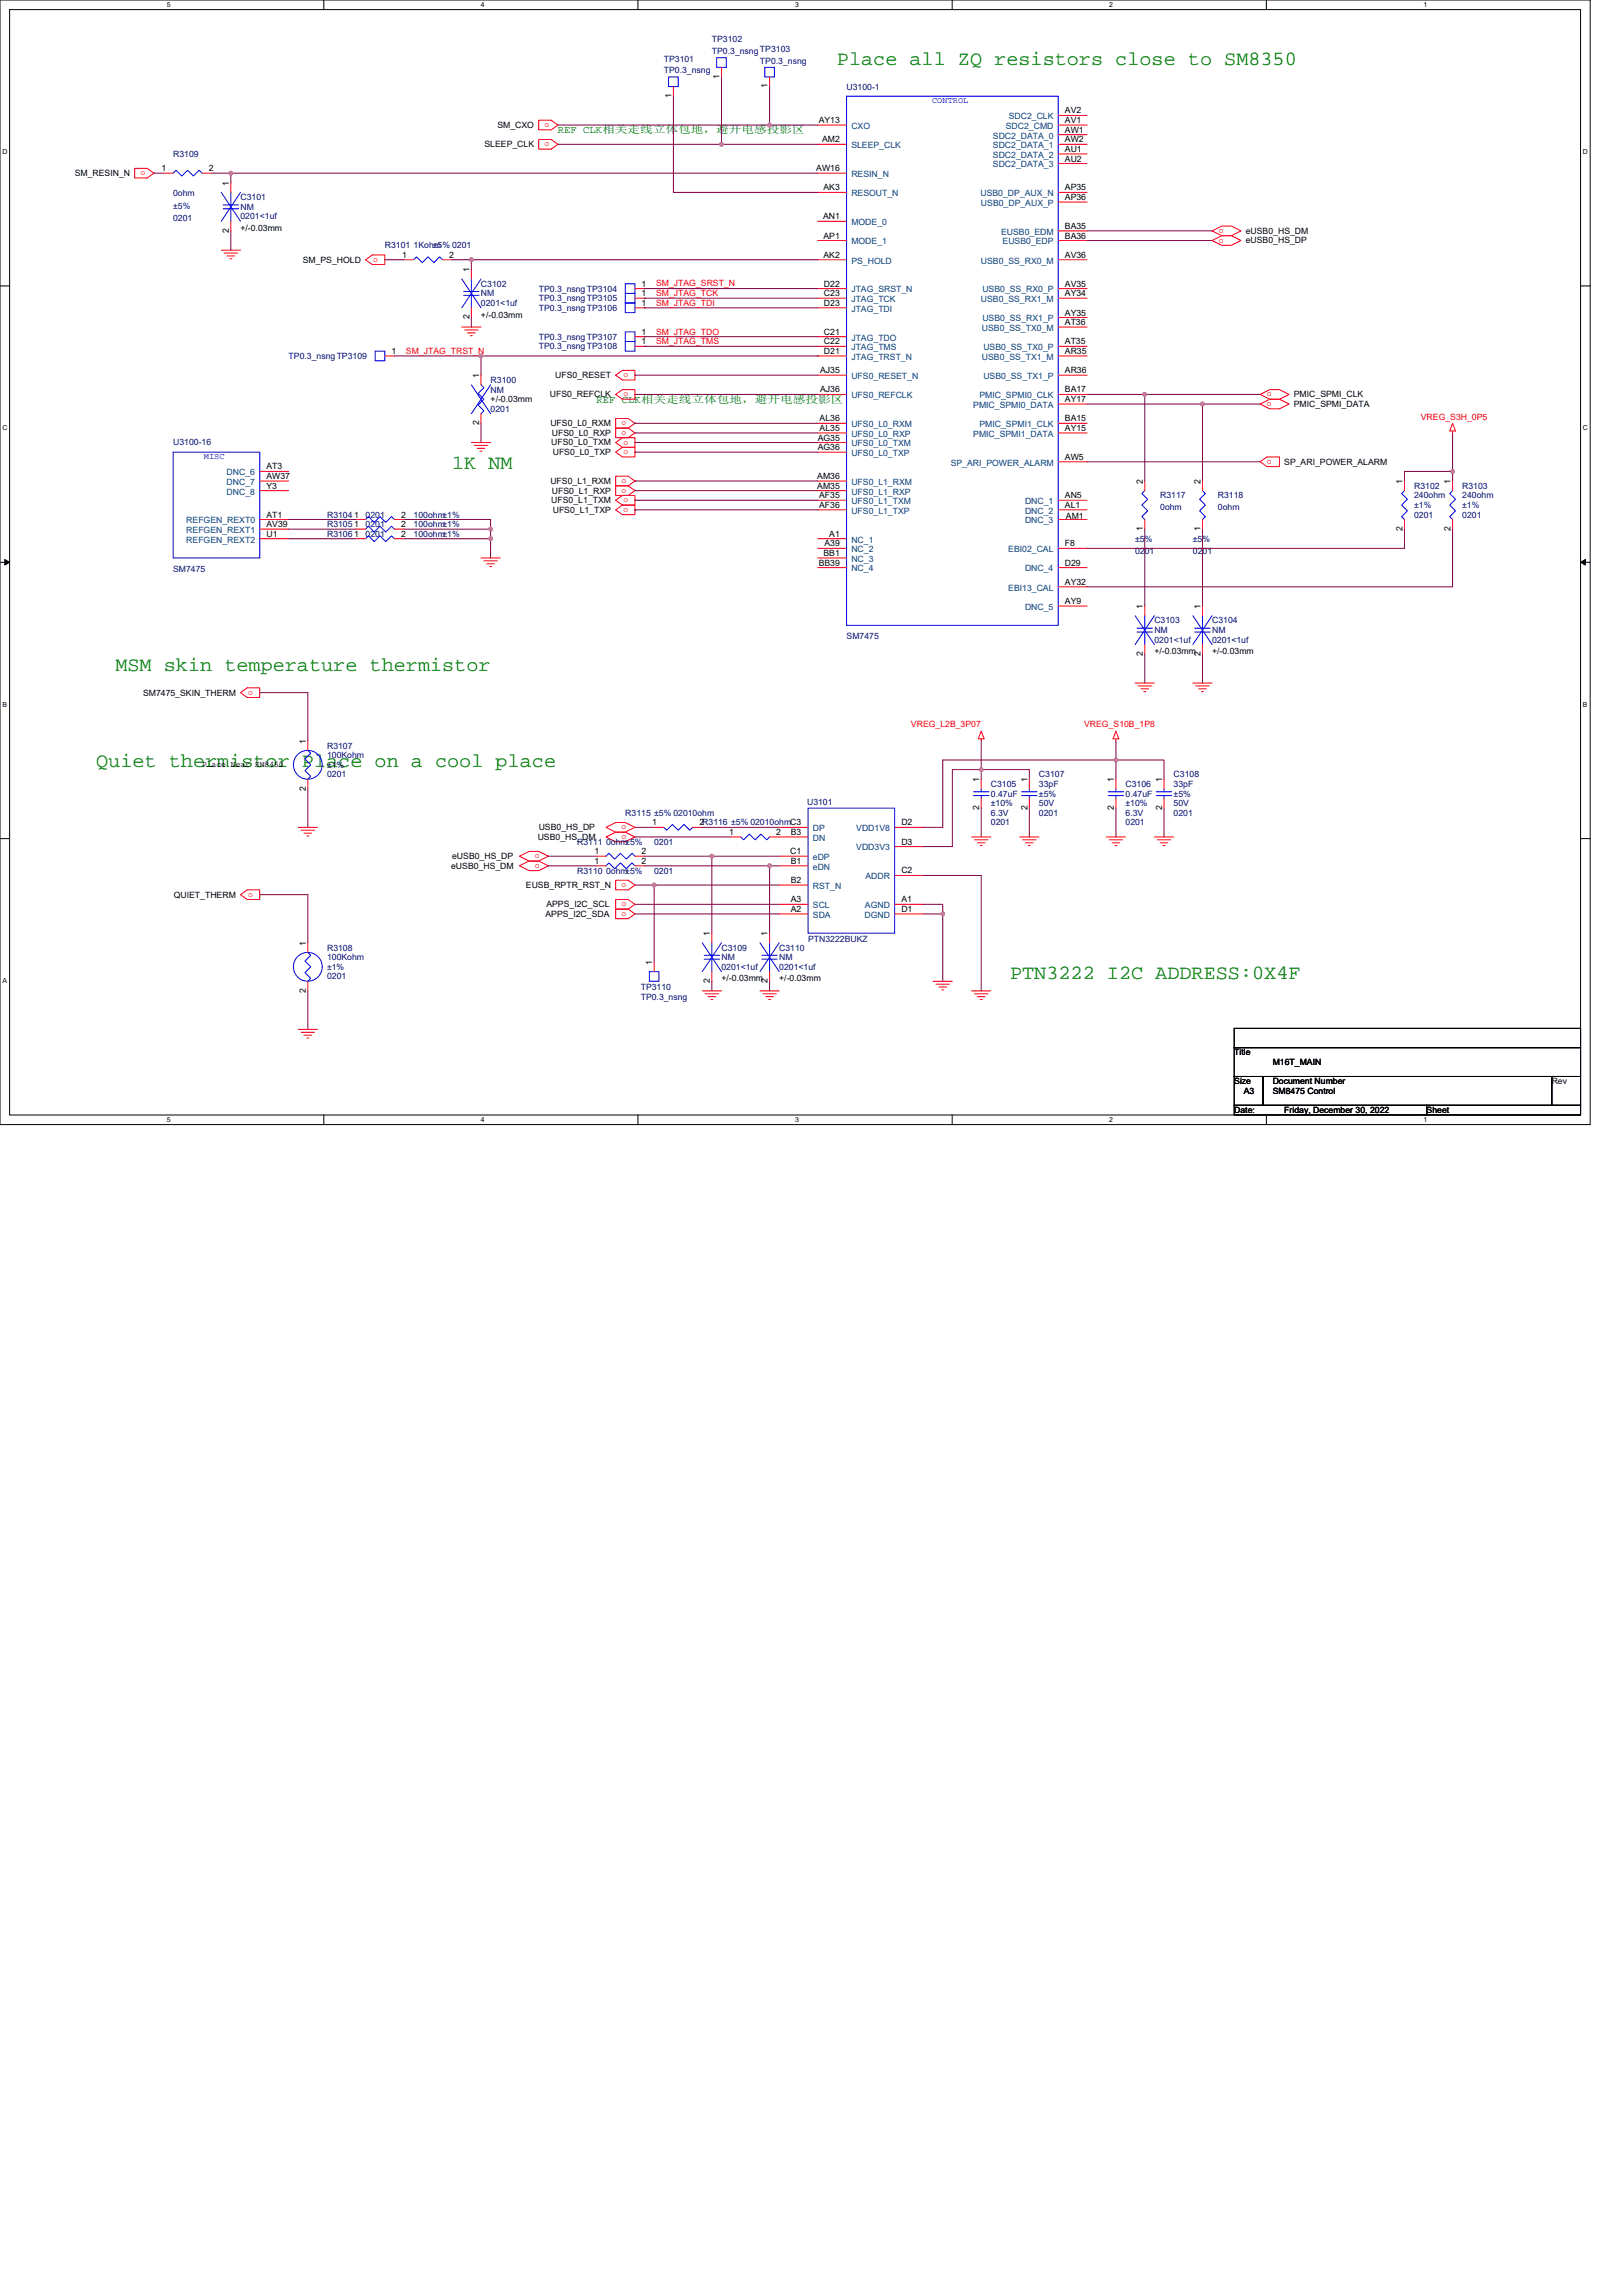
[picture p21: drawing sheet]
<svg xmlns="http://www.w3.org/2000/svg" width="210mm" height="297mm" viewBox="0 0 210 297" stroke-linecap="round" stroke-linejoin="round" font-family="sans-serif">
<defs><g id="words">
<g font-size="2.6" fill="#008000">
<text x="108.3" y="8.4">Place all ZQ resistors close to SM8350</text>
<text x="58.5" y="60.7">1K NM</text>
<text x="14.9" y="86.8">MSM skin temperature thermistor</text>
<text x="12.4" y="99.3">Quiet thermistor Place on a cool place</text>
<text x="130.7" y="126.6">PTN3222 I2C ADDRESS:0X4F</text>
</g>
<g font-size="1.4" fill="#008000">
<text x="72.2" y="17.3">REF CLK相关走线立体包地，避开电感投影区</text>
<text x="77.2" y="52.1">REF CLK相关走线立体包地，避开电感投影区</text>
</g>
<g font-size="1.1" fill="#000080">
<text x="92.1" y="5.5">TP3102</text>
<text x="85.9" y="8">TP3101</text>
<text x="85.9" y="9.5">TP0.3_nsng</text>
<text x="92.1" y="7">TP0.3_nsngTP3103</text>
<text x="98.3" y="8.2">TP0.3_nsng</text>
<text x="109.5" y="11.6">U3100-1</text>
<text x="22.4" y="20.3">R3109</text>
<text x="22.4" y="25.4">0ohm</text>
<text x="22.4" y="27">±5%</text>
<text x="22.4" y="28.6">0201</text>
<text x="31.1" y="25.9">C3101</text>
<text x="31.1" y="27.1">NM</text>
<text x="31.1" y="28.4">0201&lt;1uf</text>
<text x="49.8" y="32.1">R3101 1Kohm</text>
<text x="56" y="32.1">±5% 0201</text>
<text x="62.2" y="37.1">C3102</text>
<text x="62.2" y="38.3">NM</text>
<text x="62.2" y="39.6">0201&lt;1uf</text>
<text x="69.7" y="39">TP0.3_nsngTP3105</text>
<text x="69.7" y="40.2">TP0.3_nsngTP3106</text>
<text x="69.7" y="37.7">TP0.3_nsngTP3104</text>
<text x="37.3" y="46.4">TP0.3_nsngTP3109</text>
<text x="69.7" y="43.9">TP0.3_nsngTP3107</text>
<text x="69.7" y="45.2">TP0.3_nsngTP3108</text>
<text x="63.5" y="49.5">R3100</text>
<text x="63.5" y="50.8">NM</text>
<text x="63.5" y="53.3">0201</text>
<text x="22.4" y="57.6">U3100-16</text>
<text x="150.1" y="64.5">R3117</text>
<text x="150.1" y="66">0ohm</text>
<text x="157.6" y="64.5">R3118</text>
<text x="157.6" y="66">0ohm</text>
<text x="183" y="63.2">R3102</text>
<text x="183" y="64.5">240ohm</text>
<text x="183" y="65.7">±1%</text>
<text x="189.2" y="63.2">R3103</text>
<text x="189.2" y="64.5">240ohm</text>
<text x="189.2" y="65.7">±1%</text>
<text x="42.3" y="69.5">R31061</text>
<text x="42.3" y="68.2">R31051</text>
<text x="42.3" y="67">R31041</text>
<text x="47.3" y="69.5">0201</text>
<text x="47.3" y="68.2">0201</text>
<text x="47.3" y="67">0201</text>
<text x="53.5" y="69.5">100ohm±1%</text>
<text x="53.5" y="68.2">100ohm±1%</text>
<text x="53.5" y="67">100ohm±1%</text>
<text x="146.9" y="70.1">±5%</text>
<text x="146.9" y="71.7">0201</text>
<text x="154.3" y="70.1">±5%</text>
<text x="154.3" y="71.7">0201</text>
<text x="183" y="67">0201</text>
<text x="189.2" y="67">0201</text>
<text x="22.4" y="73.9">SM7475</text>
<text x="109.5" y="82.7">SM7475</text>
<text x="149.4" y="80.7">C3103</text>
<text x="149.4" y="81.9">NM</text>
<text x="149.4" y="83.1">0201&lt;1uf</text>
<text x="156.8" y="80.7">C3104</text>
<text x="156.8" y="81.9">NM</text>
<text x="156.8" y="83.1">0201&lt;1uf</text>
<text x="42.3" y="96.8">R3107</text>
<text x="42.3" y="98.1">100Kohm</text>
<text x="42.3" y="99.3">±1%</text>
<text x="42.3" y="100.6">0201</text>
<text x="128.2" y="101.8">C3105</text>
<text x="134.4" y="100.6">C3107</text>
<text x="134.4" y="101.8">33pF</text>
<text x="145.6" y="101.8">C3106</text>
<text x="151.8" y="100.6">C3108</text>
<text x="151.8" y="101.8">33pF</text>
<text x="80.9" y="105.5">R3115 ±5% 02010ohm</text>
<text x="104.4" y="104.2">U3101</text>
<text x="128.2" y="103.1">0.47uF</text>
<text x="128.2" y="106.8">0201</text>
<text x="128.2" y="105.5">6.3V</text>
<text x="128.2" y="104.3">±10%</text>
<text x="134.4" y="105.6">0201</text>
<text x="134.4" y="104.3">50V</text>
<text x="134.4" y="103.1">±5%</text>
<text x="145.6" y="103.1">0.47uF</text>
<text x="145.6" y="106.8">0201</text>
<text x="145.6" y="105.5">6.3V</text>
<text x="145.6" y="104.3">±10%</text>
<text x="151.8" y="105.6">0201</text>
<text x="151.8" y="104.3">50V</text>
<text x="151.8" y="103.1">±5%</text>
<text x="74.7" y="109.3">R3111 0ohm±5%</text>
<text x="74.7" y="113">R3110 0ohm±5%</text>
<text x="84.6" y="109.3">0201</text>
<text x="84.6" y="113">0201</text>
<text x="42.3" y="123">R3108</text>
<text x="42.3" y="124.2">100Kohm</text>
<text x="42.3" y="125.5">±1%</text>
<text x="93.3" y="123">C3109</text>
<text x="93.3" y="124.2">NM</text>
<text x="93.3" y="125.5">0201&lt;1uf</text>
<text x="100.8" y="123">C3110</text>
<text x="100.8" y="124.2">NM</text>
<text x="100.8" y="125.5">0201&lt;1uf</text>
<text x="104.5" y="121.9">PTN3222BUKZ</text>
<text x="42.3" y="126.7">0201</text>
<text x="82.9" y="128.1">TP3110</text>
<text x="82.9" y="129.3">TP0.3_nsng</text>
</g>
<g font-size="1.1">
<text x="93.1" y="10.2" transform="rotate(-90 93.1 10.2)">1</text>
<text x="99.3" y="11.4" transform="rotate(-90 99.3 11.4)">1</text>
<text x="64.4" y="16.6">SM_CXO</text>
<text x="86.9" y="12.7" transform="rotate(-90 86.9 12.7)">1</text>
<text x="105.9" y="15.9">AY13</text>
<text x="137.8" y="14.7">AV2</text>
<text x="137.8" y="15.9">AV1</text>
<text x="137.8" y="17.2">AW1</text>
<text x="9.7" y="22.8">SM_RESIN_N</text>
<text x="20.9" y="22.1">1</text>
<text x="27" y="22.1">2</text>
<text x="62.7" y="19">SLEEP_CLK</text>
<text x="105.6" y="22.1">AW16</text>
<text x="106.4" y="18.4">AM2</text>
<text x="137.8" y="18.4">AW2</text>
<text x="137.8" y="19.7">AU1</text>
<text x="137.8" y="20.9">AU2</text>
<text x="29.6" y="24" transform="rotate(-90 29.6 24)">1</text>
<text x="31.1" y="29.9">+/-0.03mm</text>
<text x="106.5" y="28.4">AN1</text>
<text x="106.5" y="24.6">AK3</text>
<text x="137.8" y="29.6">BA35</text>
<text x="137.8" y="24.6">AP35</text>
<text x="137.8" y="25.9">AP36</text>
<text x="29.6" y="30.1" transform="rotate(-90 29.6 30.1)">2</text>
<text x="39.2" y="34">SM_PS_HOLD</text>
<text x="52" y="33.4">1</text>
<text x="58.1" y="33.4">2</text>
<text x="60.7" y="35.2" transform="rotate(-90 60.7 35.2)">1</text>
<text x="106.5" y="30.9">AP1</text>
<text x="106.5" y="33.4">AK2</text>
<text x="137.8" y="30.9">BA36</text>
<text x="137.8" y="33.4">AV36</text>
<text x="161.2" y="30.3">eUSB0_HS_DM</text>
<text x="161.2" y="31.5">eUSB0_HS_DP</text>
<text x="60.7" y="41.3" transform="rotate(-90 60.7 41.3)">2</text>
<text x="62.2" y="41.1">+/-0.03mm</text>
<text x="83" y="38.3">1</text>
<text x="83" y="39.6">1</text>
<text x="83" y="37.1">1</text>
<text x="106.6" y="37.1">D22</text>
<text x="106.6" y="38.3">C23</text>
<text x="106.6" y="39.6">D23</text>
<text x="137.8" y="37.1">AV35</text>
<text x="137.8" y="38.3">AY34</text>
<text x="137.8" y="40.8">AY35</text>
<text x="50.7" y="45.8">1</text>
<text x="83" y="43.3">1</text>
<text x="83" y="44.6">1</text>
<text x="106.6" y="43.3">C21</text>
<text x="106.6" y="44.6">C22</text>
<text x="106.6" y="45.8">D21</text>
<text x="137.8" y="42.1">AT36</text>
<text x="137.8" y="44.6">AT35</text>
<text x="137.8" y="45.8">AR35</text>
<text x="62" y="48.9" transform="rotate(-90 62 48.9)">1</text>
<text x="63.5" y="52">+/-0.03mm</text>
<text x="71.1" y="51.4">UFS0_REFCLK</text>
<text x="71.8" y="48.9">UFS0_RESET</text>
<text x="106.1" y="50.8">AJ36</text>
<text x="106.1" y="48.3">AJ35</text>
<text x="137.8" y="50.8">BA17</text>
<text x="137.8" y="52">AY17</text>
<text x="137.8" y="48.3">AR36</text>
<text x="167.4" y="51.4">PMIC_SPMI_CLK</text>
<text x="167.4" y="52.7">PMIC_SPMI_DATA</text>
<text x="62" y="55" transform="rotate(-90 62 55)">2</text>
<text x="71.2" y="55.1">UFS0_L0_RXM</text>
<text x="71.3" y="57.6">UFS0_L0_TXM</text>
<text x="71.4" y="56.4">UFS0_L0_RXP</text>
<text x="71.5" y="58.9">UFS0_L0_TXP</text>
<text x="105.8" y="57">AG35</text>
<text x="105.8" y="58.2">AG36</text>
<text x="106" y="54.5">AL36</text>
<text x="106" y="55.8">AL35</text>
<text x="137.8" y="54.5">BA15</text>
<text x="137.8" y="55.8">AY15</text>
<text x="137.8" y="59.5">AW5</text>
<text x="34.5" y="60.7">AT3</text>
<text x="34.5" y="62">AW37</text>
<text x="34.5" y="63.2">Y3</text>
<text x="71.2" y="62.6">UFS0_L1_RXM</text>
<text x="71.3" y="65.1">UFS0_L1_TXM</text>
<text x="71.4" y="63.9">UFS0_L1_RXP</text>
<text x="105.7" y="62">AM36</text>
<text x="105.7" y="63.2">AM35</text>
<text x="106" y="64.5">AF35</text>
<text x="106" y="65.7">AF36</text>
<text x="137.8" y="64.5">AN5</text>
<text x="137.8" y="65.7">AL1</text>
<text x="147.9" y="62.6" transform="rotate(-90 147.9 62.6)">2</text>
<text x="155.3" y="62.6" transform="rotate(-90 155.3 62.6)">2</text>
<text x="166.2" y="60.1">SP_ARI_POWER_ALARM</text>
<text x="181.5" y="62.6" transform="rotate(-90 181.5 62.6)">1</text>
<text x="187.7" y="62.6" transform="rotate(-90 187.7 62.6)">1</text>
<text x="34.5" y="67">AT1</text>
<text x="34.5" y="68.2">AV39</text>
<text x="34.5" y="69.4">U1</text>
<text x="51.9" y="69.4">2</text>
<text x="51.9" y="68.2">2</text>
<text x="51.9" y="67">2</text>
<text x="71.5" y="66.3">UFS0_L1_TXP</text>
<text x="106.5" y="71.9">BB1</text>
<text x="106.7" y="70.7">A39</text>
<text x="107.3" y="69.4">A1</text>
<text x="137.8" y="70.7">F8</text>
<text x="137.9" y="67.1">AM1</text>
<text x="147.9" y="68.7" transform="rotate(-90 147.9 68.7)">1</text>
<text x="155.3" y="68.7" transform="rotate(-90 155.3 68.7)">1</text>
<text x="181.5" y="68.7" transform="rotate(-90 181.5 68.7)">2</text>
<text x="187.7" y="68.7" transform="rotate(-90 187.7 68.7)">2</text>
<text x="105.9" y="73.2">BB39</text>
<text x="137.8" y="73.2">D29</text>
<text x="137.8" y="75.7">AY32</text>
<text x="137.8" y="78.2">AY9</text>
<text x="147.9" y="78.8" transform="rotate(-90 147.9 78.8)">1</text>
<text x="155.3" y="78.8" transform="rotate(-90 155.3 78.8)">1</text>
<text x="18.5" y="90">SM7475_SKIN_THERM</text>
<text x="147.9" y="84.9" transform="rotate(-90 147.9 84.9)">2</text>
<text x="149.4" y="84.6">+/-0.03mm</text>
<text x="155.3" y="84.9" transform="rotate(-90 155.3 84.9)">2</text>
<text x="156.8" y="84.6">+/-0.03mm</text>
<text x="26.1" y="99.2">Place Near SM8450</text>
<text x="39.6" y="96.2" transform="rotate(-90 39.6 96.2)">1</text>
<text x="126.7" y="101.2" transform="rotate(-90 126.7 101.2)">1</text>
<text x="132.9" y="101.2" transform="rotate(-90 132.9 101.2)">1</text>
<text x="144.1" y="101.2" transform="rotate(-90 144.1 101.2)">1</text>
<text x="150.3" y="101.2" transform="rotate(-90 150.3 101.2)">1</text>
<text x="39.6" y="102.3" transform="rotate(-90 39.6 102.3)">2</text>
<text x="69.7" y="107.4">USB0_HS_DP</text>
<text x="84.4" y="106.8">1</text>
<text x="90.5" y="106.8">2R3116 ±5% 02010ohmC3</text>
<text x="116.6" y="106.8">D2</text>
<text x="126.7" y="104.8" transform="rotate(-90 126.7 104.8)">2</text>
<text x="132.9" y="104.8" transform="rotate(-90 132.9 104.8)">2</text>
<text x="144.1" y="104.8" transform="rotate(-90 144.1 104.8)">2</text>
<text x="150.3" y="104.8" transform="rotate(-90 150.3 104.8)">2</text>
<text x="58.4" y="112.4">eUSB0_HS_DM</text>
<text x="58.5" y="111.2">eUSB0_HS_DP</text>
<text x="69.6" y="108.7">USB0_HS_DM</text>
<text x="76.9" y="110.5">1</text>
<text x="76.9" y="111.8">1</text>
<text x="83" y="110.5">2</text>
<text x="83" y="111.8">2</text>
<text x="94.3" y="108">1</text>
<text x="100.4" y="108">2</text>
<text x="102.2" y="110.5">C1</text>
<text x="102.3" y="108">B3</text>
<text x="102.3" y="111.8">B1</text>
<text x="116.6" y="113">C2</text>
<text x="116.6" y="109.3">D3</text>
<text x="22.5" y="116.1">QUIET_THERM</text>
<text x="68" y="114.9">EUSB_RPTR_RST_N</text>
<text x="70.6" y="118.6">APPS_I2C_SDA</text>
<text x="70.7" y="117.4">APPS_I2C_SCL</text>
<text x="102.3" y="114.2">B2</text>
<text x="102.3" y="116.7">A3</text>
<text x="102.3" y="118">A2</text>
<text x="116.6" y="116.7">A1</text>
<text x="116.6" y="118">D1</text>
<text x="39.6" y="122.3" transform="rotate(-90 39.6 122.3)">1</text>
<text x="84.4" y="124.8" transform="rotate(-90 84.4 124.8)">1</text>
<text x="91.8" y="121.1" transform="rotate(-90 91.8 121.1)">1</text>
<text x="99.3" y="121.1" transform="rotate(-90 99.3 121.1)">1</text>
<text x="39.6" y="128.4" transform="rotate(-90 39.6 128.4)">2</text>
<text x="91.8" y="127.2" transform="rotate(-90 91.8 127.2)">2</text>
<text x="93.3" y="127">+/-0.03mm</text>
<text x="99.3" y="127.2" transform="rotate(-90 99.3 127.2)">2</text>
<text x="100.8" y="127">+/-0.03mm</text>
<text x="159.7" y="136.5">Title</text>
<text x="164.7" y="137.8">M16T_MAIN</text>
<text x="159.7" y="140.3">Size</text>
<text x="160.9" y="141.5">A3</text>
<text x="164.7" y="140.3">Document Number</text>
<text x="164.7" y="141.5">SM8475 Control</text>
<text x="200.8" y="140.3">Rev</text>
<text x="159.7" y="144">Date:</text>
<text x="166.2" y="144">Friday, December 30, 2022</text>
<text x="184.6" y="144">Sheet</text>
</g>
<g font-size="1.1" fill="#f00">
<text x="70.4" y="16.4">o</text>
<text x="18.2" y="22.7">o</text>
<text x="70.4" y="18.9">o</text>
<text x="48.3" y="33.9">o</text>
<text x="157.7" y="30.1">o</text>
<text x="157.7" y="31.4">o</text>
<text x="84.9" y="37.1">SM_JTAG_SRST_N</text>
<text x="84.9" y="38.3">SM_JTAG_TCK</text>
<text x="84.9" y="39.5">SM_JTAG_TDI</text>
<text x="52.5" y="45.8">SM_JTAG_TRST_N</text>
<text x="84.9" y="43.3">SM_JTAG_TDO</text>
<text x="84.9" y="44.5">SM_JTAG_TMS</text>
<text x="80.7" y="48.8">o</text>
<text x="80.7" y="51.3">o</text>
<text x="163.9" y="51.3">o</text>
<text x="163.9" y="52.5">o</text>
<text x="80.4" y="55">o</text>
<text x="80.4" y="56.3">o</text>
<text x="80.7" y="57.5">o</text>
<text x="80.7" y="58.8">o</text>
<text x="183.8" y="54.3">VREG_S3H_0P5</text>
<text x="80.4" y="62.5">o</text>
<text x="80.4" y="63.7">o</text>
<text x="80.7" y="65">o</text>
<text x="163.9" y="60">o</text>
<text x="80.7" y="66.2">o</text>
<text x="32.1" y="89.9">o</text>
<text x="117.9" y="94.1">VREG_L2B_3P07</text>
<text x="140.3" y="94.1">VREG_S10B_1P8</text>
<text x="80.4" y="107.3">o</text>
<text x="69.2" y="111">o</text>
<text x="69.2" y="112.3">o</text>
<text x="80.4" y="108.5">o</text>
<text x="32.1" y="116">o</text>
<text x="80.4" y="114.8">o</text>
<text x="80.4" y="117.3">o</text>
<text x="80.4" y="118.5">o</text>
</g>
<g font-size="1.1" fill="#004080">
<text x="110.1" y="16.7">CXO</text>
<text x="128.5" y="17.9">SDC2_DATA_0</text>
<text x="130.1" y="16.7">SDC2_CMD</text>
<text x="130.5" y="15.4">SDC2_CLK</text>
<text x="110.1" y="22.9">RESIN_N</text>
<text x="110.1" y="19.2">SLEEP_CLK</text>
<text x="128.5" y="19.2">SDC2_DATA_1</text>
<text x="128.5" y="20.4">SDC2_DATA_2</text>
<text x="128.5" y="21.7">SDC2_DATA_3</text>
<text x="110.1" y="29.1">MODE_0</text>
<text x="110.1" y="25.4">RESOUT_N</text>
<text x="126.9" y="25.4">USB0_DP_AUX_N</text>
<text x="126.9" y="26.6">USB0_DP_AUX_P</text>
<text x="110.1" y="31.6">MODE_1</text>
<text x="110.1" y="34.1">PS_HOLD</text>
<text x="126.9" y="34.1">USB0_SS_RX0_M</text>
<text x="129.5" y="30.4">EUSB0_EDM</text>
<text x="129.7" y="31.6">EUSB0_EDP</text>
<text x="110.1" y="37.8">JTAG_SRST_N</text>
<text x="110.1" y="39.1">JTAG_TCK</text>
<text x="110.1" y="40.3">JTAG_TDI</text>
<text x="126.9" y="39.1">USB0_SS_RX1_M</text>
<text x="127.1" y="37.8">USB0_SS_RX0_P</text>
<text x="127.1" y="41.6">USB0_SS_RX1_P</text>
<text x="110.1" y="44.1">JTAG_TDO</text>
<text x="110.1" y="45.3">JTAG_TMS</text>
<text x="110.1" y="46.6">JTAG_TRST_N</text>
<text x="127" y="42.8">USB0_SS_TX0_M</text>
<text x="127" y="46.6">USB0_SS_TX1_M</text>
<text x="127.2" y="45.3">USB0_SS_TX0_P</text>
<text x="110.1" y="51.5">UFS0_REFCLK</text>
<text x="110.1" y="49">UFS0_RESET_N</text>
<text x="125.9" y="52.8">PMIC_SPMI0_DATA</text>
<text x="126.7" y="51.5">PMIC_SPMI0_CLK</text>
<text x="127.2" y="49">USB0_SS_TX1_P</text>
<text x="110.1" y="55.3">UFS0_L0_RXM</text>
<text x="110.1" y="56.5">UFS0_L0_RXP</text>
<text x="110.1" y="57.8">UFS0_L0_TXM</text>
<text x="110.1" y="59">UFS0_L0_TXP</text>
<text x="125.9" y="56.5">PMIC_SPMI1_DATA</text>
<text x="126.7" y="55.3">PMIC_SPMI1_CLK</text>
<text x="29.3" y="61.5">DNC_6</text>
<text x="29.3" y="62.7">DNC_7</text>
<text x="29.3" y="64">DNC_8</text>
<text x="110.1" y="62.7">UFS0_L1_RXM</text>
<text x="110.1" y="64">UFS0_L1_RXP</text>
<text x="110.1" y="65.2">UFS0_L1_TXM</text>
<text x="123" y="60.2">SP_ARI_POWER_ALARM</text>
<text x="132.6" y="65.2">DNC_1</text>
<text x="24.1" y="67.7">REFGEN_REXT0</text>
<text x="24.1" y="69">REFGEN_REXT1</text>
<text x="24.1" y="70.2">REFGEN_REXT2</text>
<text x="110.1" y="70.2">NC_1</text>
<text x="110.1" y="71.4">NC_2</text>
<text x="110.1" y="66.5">UFS0_L1_TXP</text>
<text x="130.4" y="71.4">EBI02_CAL</text>
<text x="132.6" y="66.5">DNC_2</text>
<text x="132.6" y="67.7">DNC_3</text>
<text x="110.1" y="72.7">NC_3</text>
<text x="110.1" y="73.9">NC_4</text>
<text x="130.4" y="76.4">EBI13_CAL</text>
<text x="132.6" y="73.9">DNC_4</text>
<text x="132.6" y="78.9">DNC_5</text>
<text x="105.2" y="107.5">DP</text>
<text x="110.8" y="107.5">VDD1V8</text>
<text x="105.2" y="108.8">DN</text>
<text x="105.2" y="112.5">eDN</text>
<text x="105.2" y="111.3">eDP</text>
<text x="110.8" y="110">VDD3V3</text>
<text x="112" y="113.8">ADDR</text>
<text x="105.2" y="115">RST_N</text>
<text x="105.2" y="117.5">SCL</text>
<text x="105.2" y="118.7">SDA</text>
<text x="111.8" y="118.7">DGND</text>
<text x="111.9" y="117.5">AGND</text>
</g>
<g font-size="1.1" fill="#00f">
<text x="120.6" y="13.3">CONTROL</text>
<text x="26.4" y="59.4">MISC</text>
</g>
<g font-size=".9">
<text x="21.6" y=".9">5</text>
<text x="62.2" y=".9">4</text>
<text x="102.9" y=".9">3</text>
<text x="143.5" y=".9">2</text>
<text x="184.2" y=".9">1</text>
<text x=".3" y="19.9">D</text>
<text x="204.8" y="19.9">D</text>
<text x=".3" y="55.7">C</text>
<text x="204.8" y="55.7">C</text>
<text x=".3" y="91.4">B</text>
<text x="204.8" y="91.4">B</text>
<text x=".3" y="127.2">A</text>
<text x="21.6" y="145.2">5</text>
<text x="62.2" y="145.2">4</text>
<text x="102.9" y="145.2">3</text>
<text x="143.5" y="145.2">2</text>
<text x="184.2" y="145.2">1</text>
</g>
</g></defs>
<path d="M0 0h205.7v145.5h-205.7zM1.2 1.2h203.3v143h-203.3z" fill="none" stroke="#000" stroke-width=".13"/>
<g fill="#fff">
<path d="M21.6 .1h.5v1h-.5z"/>
<path d="M21.6 144.4h.5v1h-.5z"/>
</g>
<path d="M41.9 0v1.2M41.9 144.2v1.3" fill="none" stroke="#000" stroke-width=".13"/>
<g fill="#fff">
<path d="M62.2 .1h.5v1h-.5z"/>
<path d="M62.2 144.4h.5v1h-.5z"/>
</g>
<path d="M82.5 0v1.2M82.5 144.2v1.3" fill="none" stroke="#000" stroke-width=".13"/>
<g fill="#fff">
<path d="M102.9 .1h.5v1h-.5z"/>
<path d="M102.9 144.4h.5v1h-.5z"/>
</g>
<path d="M123.2 0v1.2M123.2 144.2v1.3" fill="none" stroke="#000" stroke-width=".13"/>
<g fill="#fff">
<path d="M143.5 .1h.5v1h-.5z"/>
<path d="M143.5 144.4h.5v1h-.5z"/>
</g>
<path d="M163.8 0v1.2M163.8 144.2v1.3" fill="none" stroke="#000" stroke-width=".13"/>
<g fill="#fff">
<path d="M184.2 .1h.5v1h-.5z"/>
<path d="M184.2 144.4h.5v1h-.5z"/>
<path d="M.3 19.1h.7v1h-.7z"/>
<path d="M204.8 19.1h.6v1h-.6z"/>
<path d="M.3 54.9h.7v1h-.7z"/>
<path d="M204.8 54.9h.6v1h-.6z"/>
</g>
<path d="M0 37h1.2M204.5 37h1.2" fill="none" stroke="#000" stroke-width=".13"/>
<g fill="#fff">
<path d="M.3 90.6h.6v1h-.6z"/>
<path d="M204.8 90.6h.6v1h-.6z"/>
</g>
<path d="M0 72.7h1.2M204.5 72.7h1.2" fill="none" stroke="#000" stroke-width=".13"/>
<path d="M.6 72.4l.6 .3-.6 .4zM204.5 72.7l.6-.3v.7z" fill="#000" stroke="#000" stroke-width=".13"/>
<path d="M.3 126.4h.6v1h-.6z" fill="#fff"/>
<path d="M0 108.5h1.2M204.5 108.5h1.2M159.7 133h44.8v2.5h-44.8zM159.7 135.5h44.8v3.8h-44.8zM159.7 139.3h3.7v3.7h-3.7zM163.4 139.3h37.4v3.7h-37.4zM200.8 139.3h3.7v3.7h-3.7zM159.7 143h24.9v1.2h-24.9zM184.6 143h19.9v1.2h-19.9z" fill="none" stroke="#000" stroke-width=".13"/>
<g fill="none" stroke="#f00" stroke-width=".13">
<path d="M69.7 15.6h1.6l.9 .6-.9 .6h-1.6zM69.7 18h1.6l.9 .7-.9 .6h-1.6zM87.1 11.2v1.2M93.3 8.7v1.3M99.6 10v1.2M105.8 16.2h3.7M105.8 18.7h3.7M136.9 14.9h3.7M136.9 16.2h3.7M136.9 17.4h3.7M136.9 18.7h3.7M136.9 19.9h3.7"/>
<path d="M17.4 21.8h1.6l.9 .6-.9 .6h-1.6zM21.2 22.4h1.2M26.1 22.4h1.3M28.6 32.4h2.5M29 32.7h1.7M29.4 33.1h1M29.7 33.5h.3M29.9 23.6v1.3M29.9 28.6v1.3M47.3 33.6l.9-.6h1.6v1.2h-1.6zM52.3 33.6h1.2M57.3 33.6h1.2"/>
<path d="M61 34.8v1.3M61 39.8v1.3M82.1 38.6h1.3M82.1 39.8h1.3M82.1 37.3h1.3M105.8 37.3h3.7M105.8 38.6h3.7M105.8 39.8h3.7M105.8 28.6h3.7M105.8 31.1h3.7M105.8 33.6h3.7M105.8 22.4h3.7"/>
<path d="M105.8 24.9h3.7M136.9 29.9h3.7M136.9 31.1h3.7M136.9 21.2h3.7M136.9 24.9h3.7M136.9 26.1h3.7M136.9 33.6h3.7M136.9 37.3h3.7M136.9 38.6h3.7M156.8 29.9l1.3-.7h1.2l1.3 .7-1.3 .6h-1.2zM156.8 31.1l1.3-.6h1.2l1.3 .6-1.3 .6h-1.2zM49.8 46.1h1.2"/>
<path d="M59.7 42.3h2.5M60.1 42.7h1.8M60.5 43.1h1M60.9 43.4h.2M61 57.3h2.5M61.4 57.6h1.7M61.7 58h1M62.1 58.4h.3M62.2 48.5v1.3M62.2 53.5v1.3M79.7 54.1h1.6l.8 .7-.8 .6h-1.6zM79.7 55.4h1.6l.8 .6-.8 .6h-1.6z"/>
<path d="M79.7 48.5l.8-.6h1.6v1.3h-1.6zM79.7 51l.8-.6h1.6v1.3h-1.6zM79.7 57.3l.8-.7h1.6v1.3h-1.6zM79.7 58.5l.8-.6h1.6v1.2h-1.6zM82.1 43.6h1.3M82.1 44.8h1.3M105.8 43.6h3.7M105.8 44.8h3.7M105.8 46.1h3.7M105.8 54.8h3.7M105.8 56h3.7M105.8 57.3h3.7"/>
<path d="M105.8 58.5h3.7M105.8 51h3.7M105.8 48.5h3.7M136.9 51h3.7M136.9 52.3h3.7M136.9 54.8h3.7M136.9 56h3.7M136.9 59.7h3.7M136.9 41.1h3.7M136.9 42.3h3.7M136.9 44.8h3.7M136.9 46.1h3.7"/>
<path d="M136.9 48.5h3.7M163 51l1.3-.6h1.2l1.3 .6-1.3 .7h-1.2zM163 52.3l1.3-.6h1.2l1.3 .6-1.3 .6h-1.2zM163 59.7l.9-.6h1.6v1.3h-1.6zM187.9 54.8l.4 1h-.7zM187.9 55.8v.2M33.6 61h3.7M33.6 62.2h3.7M33.6 63.5h3.7M33.6 67.2h3.7M33.6 68.5h3.7M33.6 69.7h3.7"/>
<path d="M46.1 69.7h1.2M46.1 68.5h1.2M46.1 67.2h1.2M51 69.7h1.3M51 68.5h1.3M51 67.2h1.3M62.2 72.2h2.5M62.6 72.6h1.7M63 72.9h1M63.3 73.3h.3M79.7 61.6h1.6l.8 .6-.8 .7h-1.6zM79.7 62.9h1.6l.8 .6-.8 .6h-1.6z"/>
<path d="M79.7 64.7l.8-.6h1.6v1.2h-1.6zM79.7 66l.8-.7h1.6v1.3h-1.6zM105.8 69.7h3.7M105.8 70.9h3.7M105.8 72.2h3.7M105.8 73.4h3.7M105.8 62.2h3.7M105.8 63.5h3.7M105.8 64.7h3.7M105.8 66h3.7M136.9 64.7h3.7M136.9 66h3.7"/>
<path d="M136.9 67.2h3.7M136.9 73.4h3.7M136.9 78.4h3.7M136.9 70.9h3.7M136.9 75.9h3.7M148.1 67.2v1.3M148.1 62.2v1.3M148.1 78.4v1.3M155.6 67.2v1.3M155.6 62.2v1.3M155.6 78.4v1.3M181.7 62.2v1.3"/>
<path d="M181.7 67.2v1.3M187.9 62.2v1.3M187.9 67.2v1.3M31.1 89.6l.9-.6h1.6v1.2h-1.6zM39.8 95.8v1.3M126.9 95.6v.2M126.9 94.6l.4 1h-.7zM144.4 95.6v.2M144.4 94.6l.3 1h-.7zM146.9 88.4h2.5M147.2 88.7h1.8M147.6 89.1h1"/>
<path d="M148 89.5h.2M148.1 83.4v1.2M154.3 88.4h2.5M154.7 88.7h1.7M155.1 89.1h1M155.4 89.5h.3M155.6 83.4v1.2M31.1 115.7l.9-.6h1.6v1.3h-1.6zM38.6 107h2.5M39 107.4h1.7M39.3 107.8h1M39.7 108.2h.3"/>
<path d="M39.8 100.8v1.3M67.2 110.8l1.3-.7h1.2l1.2 .7-1.2 .6h-1.2zM67.2 112l1.3-.6h1.2l1.2 .6-1.2 .6h-1.2zM77.2 110.8h1.2M77.2 112h1.2M78.4 107l1.3-.6h1.2l1.2 .6-1.2 .7h-1.2zM78.4 108.3l1.3-.6h1.2l1.2 .6-1.2 .6h-1.2zM79.7 113.9h1.6l.8 .6-.8 .6h-1.6zM79.7 116.4h1.6l.8 .6-.8 .6h-1.6zM79.7 117.6h1.6l.8 .6-.8 .7h-1.6zM82.1 110.8h1.3M82.1 112h1.3"/>
<path d="M84.6 107h1.3M89.6 107h1.3M94.6 108.3h1.2M99.6 108.3h4.9M100.8 107h3.7M100.8 112h3.7M100.8 110.8h3.7M100.8 114.5h3.7M100.8 117h3.7M100.8 118.2h3.7M115.7 117h3.8M115.7 118.2h3.8"/>
<path d="M115.7 113.3h3.8M115.7 107h3.8M115.7 109.5h3.8M125.7 108.3h2.5M126.1 108.7h1.7M126.5 109h.9M126.8 109.4h.3M126.9 100.8v1.3M126.9 103.3v1.2M131.9 108.3h2.5M132.3 108.7h1.7M132.7 109h1"/>
<path d="M133 109.4h.3M133.2 100.8v1.3M133.2 103.3v1.2M143.1 108.3h2.5M143.5 108.7h1.7M143.9 109h1M144.2 109.4h.3M144.4 100.8v1.3M144.4 103.3v1.2M149.4 108.3h2.4M149.7 108.7h1.8M150.1 109h1"/>
<path d="M150.5 109.4h.2M150.6 100.8v1.3M150.6 103.3v1.2M38.6 133.2h2.5M39 133.5h1.7M39.3 133.9h1M39.7 134.3h.3M39.8 122v1.2M39.8 126.9v1.3M84.6 124.5v1.2M90.9 128.2h2.4M91.2 128.6h1.8"/>
<path d="M91.6 128.9h1M92 129.3h.2M92.1 120.7v1.3M92.1 125.7v1.2M98.3 128.2h2.5M98.7 128.6h1.7M99.1 128.9h1M99.4 129.3h.3M99.6 120.7v1.3M99.6 125.7v1.2M120.7 126.9h2.5M121.1 127.3h1.7"/>
<path d="M121.5 127.7h1M121.8 128.1h.3M125.7 128.2h2.5M126.1 128.6h1.7M126.5 128.9h.9M126.8 129.3h.3"/>
</g>
<g fill="none" stroke="#00f" stroke-width=".13">
<path d="M86.5 10h1.2v1.2h-1.2zM92.7 7.5h1.3v1.2h-1.3zM98.9 8.7h1.3v1.3h-1.3zM109.5 12.4h27.4v68.5h-27.4zM22.4 22.4l.4-.4 .7 .8 .8-.8 .7 .8 .8-.8 .3 .4M28.6 24.9l2.5 3.7M28.9 26.5h2M28.9 27h2M29.9 24.9v1.6M29.9 27v1.6M31.1 24.9l-2.5 3.7M53.5 33.6l.4-.4 .7 .8 .8-.8 .7 .8 .8-.8 .4 .4"/>
<path d="M59.7 36.1l2.5 3.7M60 37.7h2M60 38.2h2M61 36.1v1.6M61 38.2v1.6M62.2 36.1l-2.5 3.7M80.9 38h1.2v1.2h-1.2zM80.9 39.2h1.2v1.2h-1.2zM80.9 36.7h1.2v1.3h-1.2zM22.4 58.5h11.2v13.7h-11.2zM48.5 45.4h1.3v1.3h-1.3zM61 49.8l2.5 3.7"/>
<path d="M62.2 49.8l.4 .4-.7 .7 .7 .8-.7 .7 .7 .7-.4 .4M63.5 49.8l-2.5 3.7M80.9 42.9h1.2v1.3h-1.2zM80.9 44.2h1.2v1.2h-1.2zM47.3 69.7l.4-.4 .7 .8 .8-.8 .7 .8 .8-.8 .3 .4M47.3 68.5l.4-.4 .7 .7 .8-.7 .7 .7 .8-.7 .3 .4M47.3 67.2l.4-.4 .7 .8 .8-.8 .7 .8 .8-.8 .3 .4M146.9 79.7l2.5 3.7M148.1 63.5l-.4 .3 .8 .8-.8 .7 .8 .8-.8 .7 .4 .4M148.1 79.7v1.6M149.4 79.7l-2.5 3.7M154.3 79.7l2.5 3.7"/>
<path d="M155.6 63.5l.3 .3-.7 .8 .7 .7-.7 .8 .7 .7-.3 .4M155.6 79.7v1.6M156.8 79.7l-2.5 3.7M181.7 63.5l-.4 .3 .8 .8-.8 .7 .8 .8-.8 .7 .4 .4M187.9 63.5l-.3 .3 .7 .8-.7 .7 .7 .8-.7 .7 .3 .4M39.8 97.1l.4 .4-.7 .7 .7 .7-.7 .8 .7 .7-.4 .4M147.1 81.3h2M147.1 81.8h2M148.1 81.8v1.6M154.6 81.3h2M154.6 81.8h2M155.6 81.8v1.6"/>
<path d="M78.4 110.8l.4-.4 .7 .7 .8-.7 .7 .7 .8-.7 .3 .4M78.4 112l.4-.4 .7 .8 .8-.8 .7 .8 .8-.8 .3 .4M85.9 107l.4 .4 .7-.7 .7 .7 .8-.7 .7 .7 .4-.4M95.8 108.3l.4 .4 .8-.8 .7 .8 .8-.8 .7 .8 .4-.4M104.5 104.5h11.2v16.2h-11.2zM126 102.4h1.9M126 102.9h1.9M126.9 102.1v.3M126.9 102.9v.4M132.2 102.4h2M132.2 102.9h2M133.2 102.1v.3"/>
<path d="M133.2 102.9v.4M143.4 102.4h2M143.4 102.9h2M144.4 102.1v.3M144.4 102.9v.4M149.6 102.4h2M149.6 102.9h2M150.6 102.1v.3M150.6 102.9v.4M39.8 123.2l.4 .4-.7 .7 .7 .8-.7 .7 .7 .8-.4 .3M84 125.7h1.3v1.2h-1.3zM90.9 122l2.4 3.7"/>
<path d="M91.1 123.6h2M91.1 124.1h2M92.1 122v1.6M92.1 124.1v1.6M93.3 122l-2.4 3.7M98.3 122l2.5 3.7M98.6 123.6h2M98.6 124.1h2M99.6 122v1.6M99.6 124.1v1.6M100.8 122l-2.5 3.7"/>
<circle cx="39.8" cy="98.9" r="1.86"/>
<circle cx="39.8" cy="125.1" r="1.86"/>
</g>
<path d="M72.2 16.2h27.4M87.1 12.4v12.5M93.3 10v8.7M99.6 11.2v5M99.6 16.2h.1M99.6 16.2h6.2" fill="none" stroke="#800040" stroke-width=".13"/>
<circle cx="99.6" cy="16.2" r=".24" fill="#f0f"/>
<circle cx="99.6" cy="16.2" r=".24" fill="none" stroke="#f0f" stroke-width=".13"/>
<path d="M72.2 18.7h21.1M93.3 18.7h.1M93.3 18.7h12.5" fill="none" stroke="#800040" stroke-width=".13"/>
<circle cx="93.3" cy="18.7" r=".24" fill="#f0f"/>
<circle cx="93.3" cy="18.7" r=".24" fill="none" stroke="#f0f" stroke-width=".13"/>
<path d="M19.9 22.4h1.3M27.4 22.4h2.5M29.9 22.4h.1M29.9 22.4h75.9" fill="none" stroke="#800040" stroke-width=".13"/>
<circle cx="29.9" cy="22.4" r=".24" fill="#f0f"/>
<circle cx="29.9" cy="22.4" r=".24" fill="none" stroke="#f0f" stroke-width=".13"/>
<path d="M29.9 22.4v1.2M29.9 29.9v2.5M49.8 33.6h2.5M58.5 33.6h2.5M61 33.6h.1M61 33.6h44.8M87.1 24.9h.1M87.1 24.9h18.7M140.6 29.9h16.2M140.6 31.1h16.2" fill="none" stroke="#800040" stroke-width=".13"/>
<circle cx="61" cy="33.6" r=".24" fill="#f0f"/>
<circle cx="61" cy="33.6" r=".24" fill="none" stroke="#f0f" stroke-width=".13"/>
<g fill="none" stroke="#800040" stroke-width=".13">
<path d="M61 33.6v1.2M83.4 37.3h22.4M83.4 38.6h22.4M83.4 39.8h22.4M83.4 37.3h.1M83.4 38.6h.1M83.4 39.8h.1M51 46.1h11.2M61 41.1v1.2M62.2 46.1v2.4M62.2 46.1h43.6M83.4 43.6h22.4"/>
<path d="M83.4 44.8h22.4M83.4 43.6h.1M83.4 44.8h.1M105.8 46.1h.1"/>
</g>
<circle cx="62.2" cy="46" r=".24" fill="#f0f"/>
<circle cx="62.2" cy="46" r=".24" fill="none" stroke="#f0f" stroke-width=".13"/>
<g fill="none" stroke="#800040" stroke-width=".13">
<path d="M62.2 54.8v2.5M82.1 48.5h.1M82.1 51h.1M82.1 54.8h.1M82.1 56h.1M82.1 57.3h.1M82.1 58.5h.1M82.1 48.5h23.7M82.1 51h23.7M82.1 54.8h23.7M82.1 56h23.7M82.1 57.3h23.7"/>
<path d="M82.1 58.5h23.7M140.6 59.7h22.4M140.6 51h7.5M140.6 52.3h15M148.1 51v11.2M148.1 51h14.9M155.6 52.3v9.9M155.6 52.3h7.4M187.9 56v5M37.3 67.2h8.8M37.3 68.5h8.8M37.3 69.7h8.8"/>
<path d="M52.3 67.2h11.2v1.3M52.3 68.5h11.2M52.3 69.7h11.2M63.5 68.5v1.2M63.5 69.7v2.5M82.1 62.2h.1M82.1 63.5h.1M82.1 64.7h.1M82.1 66h.1M82.1 62.2h23.7M82.1 63.5h23.7M82.1 64.7h23.7"/>
<path d="M82.1 66h23.7M148.1 68.5v9.9M155.6 68.5v9.9M181.7 68.5v2.4h-41.1M187.9 61h-6.2v1.2M187.9 61v1.2M187.9 68.5v7.4h-47.3M33.6 89.6h6.2v6.2M126.9 95.8v3.8M126.9 99.6v1.2M126.9 99.6h6.3v1.2M126.9 99.6h-3.7v9.9h-3.7"/>
<path d="M144.4 95.8v2.5h-22.4v8.7h-2.5M148.1 84.6v3.8M155.6 84.6v3.8M33.6 115.7h6.2v6.3M39.8 102.1v4.9M70.9 110.8h6.3M70.9 112h6.3M82.1 107h2.5M82.1 108.3h12.5M82.1 114.5h2.5M82.1 117h18.7M82.1 118.2h18.7"/>
<path d="M83.4 110.8h8.7M83.4 112h16.2M84.6 114.5v10M84.6 114.5h16.2M90.9 107h9.9M92.1 110.8v9.9M92.1 110.8h8.7M99.6 112v8.7M99.6 112h1.2M119.5 113.3h7.4v14.9M119.5 117h2.5v1.2M119.5 118.2h2.5v8.7"/>
<path d="M126.9 104.5v3.8M133.2 104.5v3.8M144.4 100.8v-2.5h6.2v2.5M144.4 104.5v3.8M150.6 104.5v3.8M39.8 128.2v5M92.1 126.9v1.3M99.6 126.9v1.3"/>
</g>
<g fill="#f0f" stroke="#f0f" stroke-width=".13">
<circle cx="148.1" cy="51" r=".24"/>
<circle cx="155.6" cy="52.3" r=".24"/>
<circle cx="187.9" cy="61" r=".24"/>
<circle cx="63.5" cy="68.4" r=".24"/>
<circle cx="63.5" cy="69.7" r=".24"/>
<circle cx="144.4" cy="98.3" r=".24"/>
<circle cx="126.9" cy="99.6" r=".24"/>
<circle cx="122" cy="118.2" r=".24"/>
<circle cx="84.6" cy="114.5" r=".24"/>
<circle cx="92.1" cy="110.8" r=".24"/>
<circle cx="99.6" cy="112" r=".24"/>
</g>
<circle cx="99.6" cy="16.2" r=".24" fill="#f0f"/>
<circle cx="99.6" cy="16.2" r=".24" fill="none" stroke="#f0f" stroke-width=".13"/>
<circle cx="93.3" cy="18.7" r=".24" fill="#f0f"/>
<circle cx="93.3" cy="18.7" r=".24" fill="none" stroke="#f0f" stroke-width=".13"/>
<circle cx="29.9" cy="22.4" r=".24" fill="#f0f"/>
<circle cx="29.9" cy="22.4" r=".24" fill="none" stroke="#f0f" stroke-width=".13"/>
<circle cx="61" cy="33.6" r=".24" fill="#f0f"/>
<circle cx="61" cy="33.6" r=".24" fill="none" stroke="#f0f" stroke-width=".13"/>
<circle cx="62.2" cy="46" r=".24" fill="#f0f"/>
<circle cx="62.2" cy="46" r=".24" fill="none" stroke="#f0f" stroke-width=".13"/>
<g fill="#f0f" stroke="#f0f" stroke-width=".13">
<circle cx="148.1" cy="51" r=".24"/>
<circle cx="155.6" cy="52.3" r=".24"/>
<circle cx="187.9" cy="61" r=".24"/>
<circle cx="63.5" cy="68.4" r=".24"/>
<circle cx="63.5" cy="69.7" r=".24"/>
<circle cx="144.4" cy="98.3" r=".24"/>
<circle cx="126.9" cy="99.6" r=".24"/>
<circle cx="122" cy="118.2" r=".24"/>
<circle cx="84.6" cy="114.5" r=".24"/>
<circle cx="92.1" cy="110.8" r=".24"/>
<circle cx="99.6" cy="112" r=".24"/>
</g>
<use href="#words"/>
</svg>
